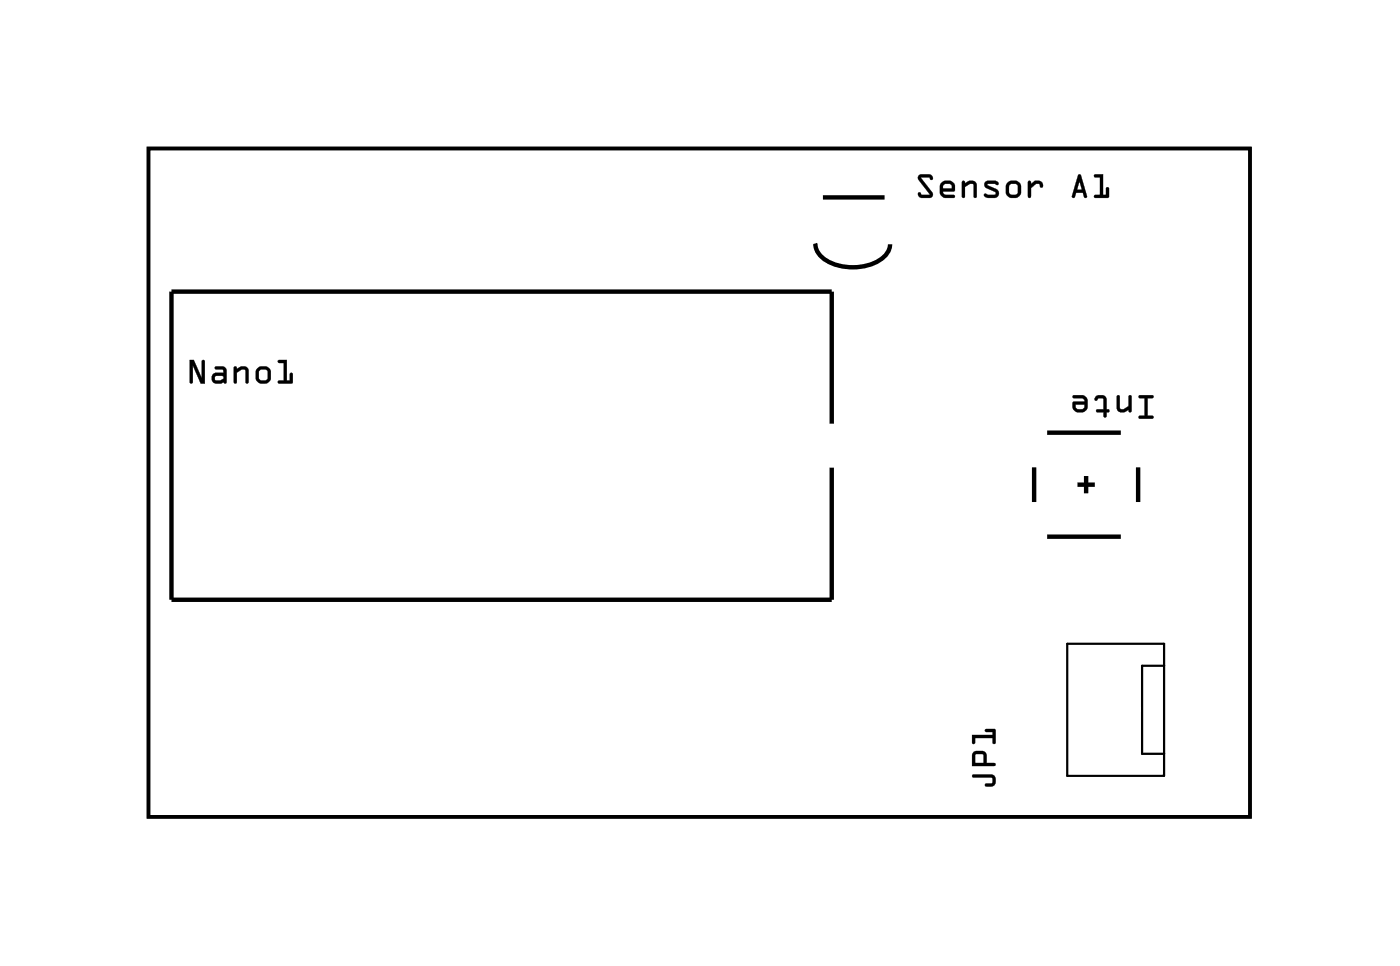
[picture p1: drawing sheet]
<svg xmlns="http://www.w3.org/2000/svg" width="81mm" height="56mm" viewBox="0 0 81 56" stroke-linecap="round" stroke-linejoin="round" font-family="sans-serif">
<path d="M8.6 8.6h63.5v38.5h-63.5z" fill="none" stroke="#000" stroke-width=".2"/>
<path d="M8.6 8.6h63.5v38.5h-63.5z" fill="none" stroke="#000" stroke-width=".06"/>
<path d="M47.5 11.4h3.5M51.4 14.1a1.38 1.38 0 0 1-1.1 1.1 2.99 2.99 0 0 1-2.9-.4l-.3-.3v-.4M48 24.4v-7.6h-38.1v17.8h38.1v-7.6M59.7 27v2M60.4 31h4.3M60.4 25h4.3M62.2 28h1M62.7 27.5v1M65.7 27v2" fill="none" stroke="#000" stroke-width=".25"/>
<path d="M61.6 37.1h5.6v7.7h-5.6zM67.2 38.4h-1.3v5.1h1.3" fill="none" stroke="#000" stroke-width=".13"/>
<g fill="#000">
<path d="M53 10.1h.7l.1 .2a.13 .13 0 0 1-.1 .1 .13 .13 0 0 1-.1-.2l-.5 .1 .7 .8v.3h-.7l-.1-.2a.13 .13 0 0 1 .1-.1 .13 .13 0 0 1 .1 .1h.5l-.7-.8zM53 10.1v.3l.7 .8-.5 .1-.1-.2-.1 .2 .1 .1h.5a.19 .19 0 0 0 .2-.1 .19 .19 0 0 0 0-.2l-.7-.8 .5-.1 .2 .2v-.3h-.2zM54.3 10.6l.3-.2h.3l.1 .1 .1 .2v.3l-.7 .1 .1 .1h.5a.1 .1 0 0 1 .1 .1 .1 .1 0 0 1-.1 .1h-.5l-.2-.1-.1-.2zM54.3 10.6l-.1 .5 .1 .2 .2 .1h.6l-.1-.1-.5-.1-.1-.1v-.1h.7v-.3l-.1-.2-.4-.1zM54.4 10.7v.2h.5l-.1-.3zM54.4 10.7l.4-.1 .1 .3h-.5zM55.5 10.4h.2v.2a.4 .4 0 0 1 .7 .1v.6a.1 .1 0 0 1-.1 .1 .1 .1 0 0 1-.1-.1v-.6l-.2-.1-.3 .2v.5a.1 .1 0 0 1-.1 .1 .1 .1 0 0 1-.1-.1zM55.5 10.5l.1 .9 .1-.1v-.5l.3-.2 .2 .1v.7h.1l.1-.7a.35 .35 0 0 0-.5-.2l-.2 .1v-.1zM56.9 10.5v-.1a.71 .71 0 0 1 .7 .1 .12 .12 0 0 1-.1 .2 .12 .12 0 0 1-.1-.1l-.4 .1 .5 .2a.28 .28 0 0 1 .1 .3 .28 .28 0 0 1-.2 .2l-.6-.1a.12 .12 0 0 1 .1-.1 .12 .12 0 0 1 .1 0h.4h.1l-.6-.4-.1-.2zM56.9 10.5l-.1 .1 .1 .2 .6 .4-.1 .1-.6-.1v.1l.1 .1h.5a.27 .27 0 0 0 .2-.2 .27 .27 0 0 0-.1-.3l-.5-.2 .4-.1a.11 .11 0 0 0 .2 .1 .1 .1 0 0 0 0-.2l-.2-.1zM58 10.9a.51 .51 0 0 1 1 0 .51 .51 0 0 1-1 0zM58 10.9a.5 .5 0 0 0 1 0 .5 .5 0 0 0-1 0zM58.3 10.7v.5h.1h.3v-.5l-.3-.1zM58.2 10.7l.4-.1 .1 .1v.4v.1l-.3 .1-.2-.1zM59.3 10.4h.2v.2l.2-.2a.33 .33 0 0 1 .3 .1 .33 .33 0 0 1 .2 .3 .14 .14 0 0 1-.2 0 .14 .14 0 0 1 0-.2h-.2l-.3 .3v.4a.1 .1 0 0 1-.1 .1 .1 .1 0 0 1-.1-.1zM59.3 10.5l.1 .9h.1v-.5l.3-.3h.2l.1 .2a.23 .23 0 0 0 .1-.2 .23 .23 0 0 0-.3-.2h-.2l-.2 .2v-.1zM62.2 10.1h.2l.3 1.2v.1h-.1l-.1-.3h-.4l-.1 .3h-.2zM62.2 10.1l-.3 1.2 .1 .1 .1-.3h.4l.1 .3h.1v-.1l-.3-1.2zM62.3 10.5l-.2 .4h.3zM62.3 10.4l.1 .6h-.3zM63.1 10.1h.6l-.1 1.1h.2v-.3a.1 .1 0 0 1 .1-.1 .1 .1 0 0 1 .1 .1v.5h-.8a.1 .1 0 0 1-.1-.1 .1 .1 0 0 1 .1-.1h.3v-1h-.3zM63.2 10.1v.1h.3v1.1h-.3l-.1 .1h.8v-.6l-.1 .1v.4h-.2v-1.2z"/>
<path d="M53 10.1h.6l.2 .1-.1 .2-.1-.2-.5 .1 .7 .9-.1 .2h-.5l-.2-.1 .1-.2 .1 .1h.5l-.7-.8zM54.3 10.6l.3-.2h.2l.2 .1 .1 .2v.3l-.7 .1 .1 .1 .6 .1v.1h-.6l-.2-.1-.1-.2zM54.4 10.7v.2h.5l-.1-.3zM55.5 10.5h.2v.1a.38 .38 0 0 1 .4-.2 .38 .38 0 0 1 .3 .3l-.1 .7h-.1v-.7l-.2-.1-.3 .2v.6h-.1zM56.9 10.5l.5-.1 .2 .2a.12 .12 0 0 1-.1 .1 .12 .12 0 0 1-.1-.1l-.4 .1 .5 .2a.27 .27 0 0 1 .1 .3 .27 .27 0 0 1-.2 .2h-.5l-.1-.1v-.1h.6h.1l-.6-.4-.1-.2zM58 10.9a.5 .5 0 0 1 1 0 .5 .5 0 0 1-1 0zM58.3 10.7l-.1 .5h.2h.3v-.1v-.4l-.1-.1zM59.3 10.5h.2v.1l.2-.2a.33 .33 0 0 1 .3 .1 .33 .33 0 0 1 .2 .3 .12 .12 0 0 1-.2 0 .12 .12 0 0 1 0-.2h-.2l-.3 .3v.5h-.1zM62.2 10.1h.2l.3 1.2v.1h-.1l-.1-.3h-.4l-.1 .3h-.1zM62.3 10.5l-.2 .4h.3zM63.2 10.1h.4v1.1h.2v-.3l.1-.1v.6h-.8l.1-.1 .3-.1v-1h-.3z"/>
<path d="M10.9 20.8h.3l.4 1v-.9a.1 .1 0 0 1 .1-.1 .1 .1 0 0 1 .1 .1v1.2h-.2l-.5-1v.9a.1 .1 0 0 1-.1 .1 .1 .1 0 0 1-.1-.1zM10.9 20.8l.1 1.3h.1v-.1v-1l.5 1.1h.2v-1.3h-.1v.1v1l-.5-1.1zM12.4 21.2l.4-.1 .2 .1 .1 .2v.6a.09 .09 0 0 1-.1 .1 .09 .09 0 0 1-.1-.1l-.4 .1a.32 .32 0 0 1-.3-.3 .32 .32 0 0 1 .3-.3h.4l-.1-.2h-.4zM12.4 21.2v.1l.5 .1v.1h-.4a.31 .31 0 0 0-.3 .3 .31 .31 0 0 0 .3 .3l.4-.1 .1 .1 .1-.7-.2-.2zM12.4 21.7l.1 .2 .2 .1 .2-.2-.1-.1zM12.4 21.7h.5v.2l-.2 .1h-.3zM13.5 21.2h.1l.1 .1a.4 .4 0 0 1 .7 .1v.6a.1 .1 0 0 1-.1 .1 .1 .1 0 0 1-.1-.1v-.6l-.2-.1-.3 .2v.5a.1 .1 0 0 1-.1 .1 .1 .1 0 0 1-.1-.1zM13.5 21.2v.9l.2-.1v-.5l.2-.2 .3 .1v.7h.1v-.7a.35 .35 0 0 0-.5-.2l-.1 .1-.1-.1zM14.7 21.6a.51 .51 0 0 1 1 0 .51 .51 0 0 1-1 0zM14.7 21.6a.5 .5 0 0 0 1 0 .5 .5 0 0 0-1 0zM15 21.4v.5h.1h.3v-.5l-.3-.1zM15 21.4l.3-.1 .1 .1 .1 .4-.1 .1-.3 .1-.2-.1zM16 20.8h.6v1.2h.1v-.4a.1 .1 0 0 1 .1-.1 .1 .1 0 0 1 .1 .1v.5h-.8a.1 .1 0 0 1-.1-.1 .1 .1 0 0 1 .1-.1l.3 .1v-1.1h-.3zM16.1 20.8v.1h.3v1.1h-.3l-.1 .1h.8v-.6l-.1 .1v.4h-.2l.1-1.2z"/>
<path d="M10.9 20.8h.3l.4 1v-.9l.1-.1h.1v1.3h-.2l-.5-1v.9v.1h-.1zM12.4 21.2h.5l.2 .2v.7l-.2-.1-.4 .1a.32 .32 0 0 1-.3-.3 .32 .32 0 0 1 .3-.3h.4v-.1l-.5-.1zM12.4 21.7v.2l.3 .1 .2-.2-.1-.1zM13.5 21.2h.1l.1 .1a.38 .38 0 0 1 .3-.2 .38 .38 0 0 1 .3 .3v.7h-.1v-.7l-.2-.1-.3 .2v.6h-.2zM14.7 21.6a.5 .5 0 0 1 1 0 .5 .5 0 0 1-1 0zM15 21.4v.5l.1 .1 .3-.1 .1-.1-.1-.4-.1-.1zM16.1 20.8h.5v1.2h.1v-.4l.1-.1v.6h-.8l.1-.1h.3v-1.1h-.3z"/>
<path d="M65.7 22.8l.9 .1-.1 .1h-.3v1h.3v.2l-.8-.1 .1-.1h.2v-1h-.2zM64.5 22.8l.1 .1v.6l.1 .1 .4-.2v-.5l.2-.1v1h-.2v-.2a.38 .38 0 0 1-.4 .2 .38 .38 0 0 1-.3-.3zM63.3 22.9l.3-.1 .2 .2 .1 .6h.1v.1l-.1 .1-.1 .3-.1-.1v-.2l-.4-.1v-.1h.4v-.5l-.3-.1-.2 .1v-.1zM61.9 22.8h.6l.2 .2 .1 .5-.2 .2-.4 .1-.3-.2v-.4h.7l-.1-.2h-.6zM62.1 23.3l.1 .3h.3l.1-.1v-.2z"/>
<path d="M65.7 22.8h.8a.1 .1 0 0 1 .1 .1 .1 .1 0 0 1-.1 .1h-.3v1h.3a.1 .1 0 0 1 .1 .1 .1 .1 0 0 1-.1 .1h-.7a.1 .1 0 0 1-.1-.1 .1 .1 0 0 1 .1-.1h.2v-1h-.2zM65.7 22.8l.1 .2h.3v1h-.3l-.1 .1h.8v-.1h-.3v-1h.3l.1-.1zM64.5 22.8l.1 .1v.6l.1 .1 .4-.2v-.5a.1 .1 0 0 1 .1-.1 .1 .1 0 0 1 .1 .1v.8a.1 .1 0 0 1-.1 .1 .11 .11 0 0 1-.1-.2 .4 .4 0 0 1-.7-.1zM64.5 22.8v.7a.35 .35 0 0 0 .5 .3l.1-.2 .1 .2 .1-.1v-.8h-.2v.5l-.4 .2-.1-.1v-.6zM63.2 22.9l.4-.1 .2 .2 .1 .6h.1v.1l-.1 .1v.2a.1 .1 0 0 1-.1 .1 .1 .1 0 0 1-.1-.1v-.2h-.4a.1 .1 0 0 1-.1-.1 .1 .1 0 0 1 .1-.1h.4v-.5l-.3-.1-.2 .1-.1-.1zM63.3 22.9l-.1 .1v.1l.2-.1h.2l.1 .1v.5h-.4v.1l.4 .1v.2l.1 .1v-.3l.2-.1v-.1h-.2v-.6l-.2-.2zM61.9 22.8h.6l.2 .2 .1 .5-.2 .2-.4 .1-.3-.2v-.4h.7l-.1-.2h-.6zM61.9 22.8v.2h.6l.1 .1v.1h-.7v.3l.1 .2 .2 .1 .4-.1 .1-.2v-.5l-.2-.2zM62.1 23.3l.1 .3h.3l.1-.1v-.2zM62.1 23.3h.5v.2l-.1 .1h-.3z"/>
<path d="M56.1 44.7h1.1a.36 .36 0 0 1 .3 .3 .36 .36 0 0 1-.3 .4h-.3l-.1-.1 .1-.1h.4l-.1-.3h-1zM56.2 43.4l.2-.1 .4 .1 .1 .1v.5h.5v.1l-1.3 .1zM56.3 43.5v.5h.5l-.1-.5zM56.1 42.4h1.2v-.2h-.4l-.1-.1h.6v.8h-.1v-.3h-1v.3h-.2z"/>
<path d="M56.1 44.7h1.1a.37 .37 0 0 1 .3 .3 .37 .37 0 0 1-.3 .4h-.3a.1 .1 0 0 1-.1-.1 .1 .1 0 0 1 .1-.1h.3v-.3h-1zM56.1 44.7l.1 .2h1l.1 .3-.5 .1 .1 .1h.3a.35 .35 0 0 0 .3-.4 .35 .35 0 0 0-.3-.3zM56.2 43.4l.2-.1h.4l.1 .2v.5h.5a.1 .1 0 0 1 .1 .1 .1 .1 0 0 1-.1 .1h-1.3v-.6zM56.2 43.4l-.1 .8 1.3-.1v-.1h-.5v-.5l-.1-.1zM56.3 43.5v.5h.5l-.1-.5zM56.3 43.5h.4l.1 .5h-.5zM56.1 42.4h1.2v-.2h-.4a.1 .1 0 0 1-.1-.1 .1 .1 0 0 1 .1 0h.5l.1 .7a.1 .1 0 0 1-.1 .1 .1 .1 0 0 1-.1-.1v-.2h-1v.2a.1 .1 0 0 1-.1 .1 .1 .1 0 0 1-.1-.1zM56.1 42.4v.5h.2v-.3h1v.3h.1v-.8h-.6l.1 .1h.4v.2z"/>
</g>
<path d="M46 17.4h1.4v1.4h-1.4z" fill="#fff"/>
<path d="M46 17.4h1.4v1.4h-1.4z" fill="none" stroke="#fff" stroke-width=".76" stroke-linecap="butt"/>
<circle cx="46.7" cy="18.1" r=".7" fill="#fff"/>
<circle cx="46.7" cy="18.1" r=".7" fill="none" stroke="#fff" stroke-width=".76" stroke-linecap="butt"/>
<circle cx="46.7" cy="33.3" r=".7" fill="#fff"/>
<circle cx="46.7" cy="33.3" r=".7" fill="none" stroke="#fff" stroke-width=".76" stroke-linecap="butt"/>
<circle cx="44.2" cy="18.1" r=".7" fill="#fff"/>
<circle cx="44.2" cy="18.1" r=".7" fill="none" stroke="#fff" stroke-width=".76" stroke-linecap="butt"/>
<circle cx="44.2" cy="33.3" r=".7" fill="#fff"/>
<circle cx="44.2" cy="33.3" r=".7" fill="none" stroke="#fff" stroke-width=".76" stroke-linecap="butt"/>
<circle cx="41.6" cy="18.1" r=".7" fill="#fff"/>
<circle cx="41.6" cy="18.1" r=".7" fill="none" stroke="#fff" stroke-width=".76" stroke-linecap="butt"/>
<circle cx="41.6" cy="33.3" r=".7" fill="#fff"/>
<circle cx="41.6" cy="33.3" r=".7" fill="none" stroke="#fff" stroke-width=".76" stroke-linecap="butt"/>
<circle cx="39.1" cy="18.1" r=".7" fill="#fff"/>
<circle cx="39.1" cy="18.1" r=".7" fill="none" stroke="#fff" stroke-width=".76" stroke-linecap="butt"/>
<circle cx="39.1" cy="33.3" r=".7" fill="#fff"/>
<circle cx="39.1" cy="33.3" r=".7" fill="none" stroke="#fff" stroke-width=".76" stroke-linecap="butt"/>
<circle cx="36.6" cy="18.1" r=".7" fill="#fff"/>
<circle cx="36.6" cy="18.1" r=".7" fill="none" stroke="#fff" stroke-width=".76" stroke-linecap="butt"/>
<circle cx="36.6" cy="33.3" r=".7" fill="#fff"/>
<circle cx="36.6" cy="33.3" r=".7" fill="none" stroke="#fff" stroke-width=".76" stroke-linecap="butt"/>
<circle cx="34" cy="18.1" r=".7" fill="#fff"/>
<circle cx="34" cy="18.1" r=".7" fill="none" stroke="#fff" stroke-width=".76" stroke-linecap="butt"/>
<circle cx="34" cy="33.3" r=".7" fill="#fff"/>
<circle cx="34" cy="33.3" r=".7" fill="none" stroke="#fff" stroke-width=".76" stroke-linecap="butt"/>
<circle cx="31.5" cy="18.1" r=".7" fill="#fff"/>
<circle cx="31.5" cy="18.1" r=".7" fill="none" stroke="#fff" stroke-width=".76" stroke-linecap="butt"/>
<circle cx="31.5" cy="33.3" r=".7" fill="#fff"/>
<circle cx="31.5" cy="33.3" r=".7" fill="none" stroke="#fff" stroke-width=".76" stroke-linecap="butt"/>
<circle cx="28.9" cy="18.1" r=".7" fill="#fff"/>
<circle cx="28.9" cy="18.1" r=".7" fill="none" stroke="#fff" stroke-width=".76" stroke-linecap="butt"/>
<circle cx="28.9" cy="33.3" r=".7" fill="#fff"/>
<circle cx="28.9" cy="33.3" r=".7" fill="none" stroke="#fff" stroke-width=".76" stroke-linecap="butt"/>
<circle cx="26.4" cy="18.1" r=".7" fill="#fff"/>
<circle cx="26.4" cy="18.1" r=".7" fill="none" stroke="#fff" stroke-width=".76" stroke-linecap="butt"/>
<circle cx="26.4" cy="33.3" r=".7" fill="#fff"/>
<circle cx="26.4" cy="33.3" r=".7" fill="none" stroke="#fff" stroke-width=".76" stroke-linecap="butt"/>
<circle cx="23.9" cy="18.1" r=".7" fill="#fff"/>
<circle cx="23.9" cy="18.1" r=".7" fill="none" stroke="#fff" stroke-width=".76" stroke-linecap="butt"/>
<circle cx="23.9" cy="33.3" r=".7" fill="#fff"/>
<circle cx="23.9" cy="33.3" r=".7" fill="none" stroke="#fff" stroke-width=".76" stroke-linecap="butt"/>
<circle cx="21.3" cy="18.1" r=".7" fill="#fff"/>
<circle cx="21.3" cy="18.1" r=".7" fill="none" stroke="#fff" stroke-width=".76" stroke-linecap="butt"/>
<circle cx="21.3" cy="33.3" r=".7" fill="#fff"/>
<circle cx="21.3" cy="33.3" r=".7" fill="none" stroke="#fff" stroke-width=".76" stroke-linecap="butt"/>
<circle cx="18.8" cy="18.1" r=".7" fill="#fff"/>
<circle cx="18.8" cy="18.1" r=".7" fill="none" stroke="#fff" stroke-width=".76" stroke-linecap="butt"/>
<circle cx="18.8" cy="33.3" r=".7" fill="#fff"/>
<circle cx="18.8" cy="33.3" r=".7" fill="none" stroke="#fff" stroke-width=".76" stroke-linecap="butt"/>
<circle cx="16.2" cy="18.1" r=".7" fill="#fff"/>
<circle cx="16.2" cy="18.1" r=".7" fill="none" stroke="#fff" stroke-width=".76" stroke-linecap="butt"/>
<circle cx="16.2" cy="33.3" r=".7" fill="#fff"/>
<circle cx="16.2" cy="33.3" r=".7" fill="none" stroke="#fff" stroke-width=".76" stroke-linecap="butt"/>
<circle cx="13.7" cy="18.1" r=".7" fill="#fff"/>
<circle cx="13.7" cy="18.1" r=".7" fill="none" stroke="#fff" stroke-width=".76" stroke-linecap="butt"/>
<circle cx="13.7" cy="33.3" r=".7" fill="#fff"/>
<circle cx="13.7" cy="33.3" r=".7" fill="none" stroke="#fff" stroke-width=".76" stroke-linecap="butt"/>
<circle cx="11.2" cy="18.1" r=".7" fill="#fff"/>
<circle cx="11.2" cy="18.1" r=".7" fill="none" stroke="#fff" stroke-width=".76" stroke-linecap="butt"/>
<circle cx="11.2" cy="33.3" r=".7" fill="#fff"/>
<circle cx="11.2" cy="33.3" r=".7" fill="none" stroke="#fff" stroke-width=".76" stroke-linecap="butt"/>
<path d="M51.1 12.3h1.4v1.4h-1.4z" fill="#fff"/>
<path d="M51.1 12.3h1.4v1.4h-1.4z" fill="none" stroke="#fff" stroke-width=".76" stroke-linecap="butt"/>
<circle cx="46.7" cy="13" r=".7" fill="#fff"/>
<circle cx="46.7" cy="13" r=".7" fill="none" stroke="#fff" stroke-width=".76" stroke-linecap="butt"/>
<circle cx="49.3" cy="13" r=".7" fill="#fff"/>
<circle cx="49.3" cy="13" r=".7" fill="none" stroke="#fff" stroke-width=".76" stroke-linecap="butt"/>
<circle cx="51.8" cy="13" r=".7" fill="#fff"/>
<circle cx="51.8" cy="13" r=".7" fill="none" stroke="#fff" stroke-width=".76" stroke-linecap="butt"/>
<circle cx="59.4" cy="25.7" r=".7" fill="#fff"/>
<circle cx="59.4" cy="25.7" r=".7" fill="none" stroke="#fff" stroke-width=".76" stroke-linecap="butt"/>
<circle cx="65.9" cy="25.7" r=".7" fill="#fff"/>
<circle cx="65.9" cy="25.7" r=".7" fill="none" stroke="#fff" stroke-width=".76" stroke-linecap="butt"/>
<circle cx="59.4" cy="30.2" r=".7" fill="#fff"/>
<circle cx="59.4" cy="30.2" r=".7" fill="none" stroke="#fff" stroke-width=".76" stroke-linecap="butt"/>
<circle cx="65.9" cy="30.2" r=".7" fill="#fff"/>
<circle cx="65.9" cy="30.2" r=".7" fill="none" stroke="#fff" stroke-width=".76" stroke-linecap="butt"/>
<circle cx="64.5" cy="43.5" r=".72" fill="#fff"/>
<circle cx="64.5" cy="43.5" r=".72" fill="none" stroke="#fff" stroke-width=".69" stroke-linecap="butt"/>
<path d="M63.6 42.6h1.8v1.8h-1.8zM64 43.5a.51 .51 0 0 0 1 0 .51 .51 0 0 0-1 0z" fill="#fff"/>
<g fill="none" stroke="#fff" stroke-width=".25">
<path d="M63.6 42.6h1.8v1.8h-1.8z"/>
<circle cx="64.5" cy="43.5" r=".51"/>
</g>
<circle cx="64.8" cy="41" r=".72" fill="#fff"/>
<circle cx="64.8" cy="41" r=".72" fill="none" stroke="#fff" stroke-width=".69" stroke-linecap="butt"/>
<circle cx="64.5" cy="38.4" r=".72" fill="#fff"/>
<circle cx="64.5" cy="38.4" r=".72" fill="none" stroke="#fff" stroke-width=".69" stroke-linecap="butt"/>
<circle cx="64.5" cy="43.5" r=".72" fill="#fff"/>
<circle cx="64.5" cy="43.5" r=".72" fill="none" stroke="#fff" stroke-width=".69" stroke-linecap="butt"/>
<path d="M63.6 42.6h1.8v1.8h-1.8zM64 43.5a.51 .51 0 0 0 1 0 .51 .51 0 0 0-1 0z" fill="#fff"/>
<g fill="none" stroke="#fff" stroke-width=".25">
<path d="M63.6 42.6h1.8v1.8h-1.8z"/>
<circle cx="64.5" cy="43.5" r=".51"/>
</g>
<circle cx="64.8" cy="41" r=".72" fill="#fff"/>
<circle cx="64.8" cy="41" r=".72" fill="none" stroke="#fff" stroke-width=".69" stroke-linecap="butt"/>
<circle cx="64.5" cy="38.4" r=".72" fill="#fff"/>
<circle cx="64.5" cy="38.4" r=".72" fill="none" stroke="#fff" stroke-width=".69" stroke-linecap="butt"/>
</svg>
